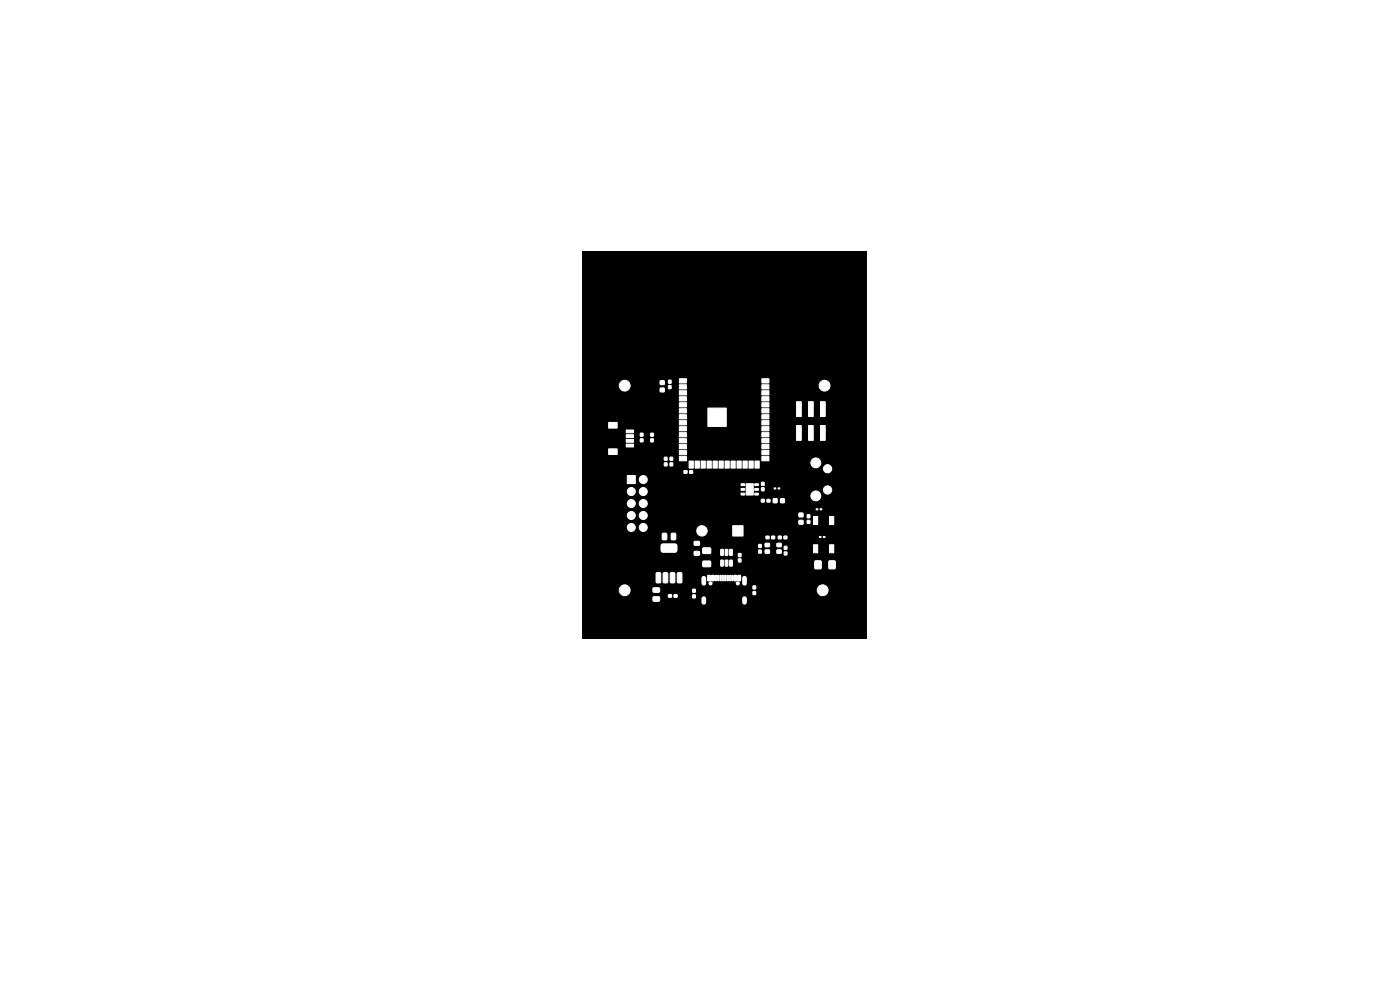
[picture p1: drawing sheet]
<svg xmlns="http://www.w3.org/2000/svg" width="297mm" height="210mm" viewBox="0 0 297 210" stroke-linecap="round" stroke-linejoin="round" font-family="sans-serif">
<path d="M123.5 53.3h60.3v82.2h-60.3z" fill="#000"/>
<g fill="#fff" stroke="#fff" stroke-width=".21">
<path d="M140.5 113.2l.7-.1 .3 .1v1.1l-.2 .2h-.6l-.2-.1z"/>
<path d="M142.4 113.2l.7-.1 .3 .1v1.1l-.2 .2h-.6l-.2-.1z"/>
<path d="M149.1 119.1l1.5-.1 .2 .2v.9l-.3 .1h-1.3l-.2-.2z"/>
<path d="M149.1 116.3l1.5-.1 .2 .2v.9l-.3 .1h-1.3l-.2-.2z"/>
<path d="M159.8 125.5h.5v.6h-.5z"/>
<path d="M159.8 124.3h.5v.6h-.5z"/>
<path d="M165.6 105.8h.8v.8h-.8z"/>
<path d="M164.1 105.8h.7v.8h-.7z"/>
<path d="M169.5 108.9h.8v.7h-.8z"/>
<path d="M169.5 110.4h.8v.8h-.8z"/>
<path d="M133.1 100.9h1.7v1.7h-1.7z"/>
<path d="M138.6 126.6h1.2l.1 .2v.6l-.2 .2-1-.1-.2-.2z"/>
<path d="M138.6 124.7h1.2l.1 .2v.6l-.2 .2-1-.1-.2-.2z"/>
<path d="M161 116.7h.5v.6h-.5z"/>
<path d="M161 115.5h.5v.6h-.5z"/>
<path d="M156.7 118.6h.5v.6h-.5z"/>
<path d="M156.7 117.4h.5v.7h-.5z"/>
<path d="M162.7 105.9h.6v.6h-.6z"/>
<path d="M161.5 105.9h.6v.6h-.6z"/>
<path d="M146.3 99.8h.6v.6h-.6z"/>
<path d="M145.1 99.8h.6v.6h-.6z"/>
<path d="M172.6 109.6h.9v1.7h-.9z"/>
<path d="M176 109.6h.9v1.7h-.9z"/>
<path d="M174 107.9h.3v.2l-.3 .1z"/>
<path d="M173.2 107.9h.3v.2l-.3 .1z"/>
<path d="M139.2 121.5h.7l.3 .1v1.8l-.2 .2-.6 .1-.2-.2z"/>
<path d="M140.7 121.5h.7l.3 .1v1.8l-.2 .2-.6 .1-.2-.2z"/>
<path d="M142.2 121.5h.7l.3 .1v1.8l-.2 .2-.6 .1-.2-.2z"/>
<path d="M143.7 121.5h.7l.3 .1v1.8l-.2 .2-.6 .1-.2-.2z"/>
<path d="M140.4 115.5l.3-.1h2.7l.2 .3v1.2l-.4 .3-2.7-.1-.3-.4z"/>
<path d="M162.3 115.3h.9v.7h-.9z"/>
<path d="M162.3 116.7h.9v.7h-.9z"/>
<path d="M164.8 116.7h.9v.7h-.9z"/>
<path d="M164.8 115.3h.9v.7h-.9z"/>
<path d="M147.3 117h1l.1 .7-.2 .1h-.8l-.2-.2z"/>
<path d="M147.3 114.9l1-.1 .1 .8-.2 .1h-.8l-.2-.2z"/>
<path d="M138.1 91.9h.5v.6h-.5z"/>
<path d="M138.1 93.1h.5v.6h-.5z"/>
<path d="M142.2 97h.5v.6h-.5z"/>
<path d="M142.2 98.2h.5v.6h-.5z"/>
<path d="M144.1 80.3h1.5v.9h-1.5z"/>
<path d="M144.1 81.6h1.5v.9h-1.5z"/>
<path d="M144.1 82.9h1.5v.9h-1.5z"/>
<path d="M144.1 84.2h1.5v.9h-1.5z"/>
<path d="M144.1 85.4h1.5v.9h-1.5z"/>
<path d="M144.1 86.7h1.5v.9h-1.5z"/>
<path d="M144.1 88h1.5v.9h-1.5z"/>
<path d="M144.1 89.2h1.5v.9h-1.5z"/>
<path d="M144.1 90.5h1.5v.9h-1.5z"/>
<path d="M144.1 91.8h1.5v.9h-1.5z"/>
<path d="M144.1 93h1.5v.9h-1.5z"/>
<path d="M144.1 94.3h1.5v.9h-1.5z"/>
<path d="M144.1 95.6h1.5v.9h-1.5z"/>
<path d="M144.1 96.9h1.5v.9h-1.5z"/>
<path d="M146.2 97.8h.9v1.5h-.9z"/>
<path d="M147.5 97.8h.9v1.5h-.9z"/>
<path d="M148.7 97.8h.9v1.5h-.9z"/>
<path d="M150 97.8h.9v1.5h-.9z"/>
<path d="M151.3 97.8h.9v1.5h-.9z"/>
<path d="M152.5 97.8h.9v1.5h-.9z"/>
<path d="M153.8 97.8h.9v1.5h-.9z"/>
<path d="M155.1 97.8h.9v1.5h-.9z"/>
<path d="M156.3 97.8h.9v1.5h-.9z"/>
<path d="M157.6 97.8h.9v1.5h-.9z"/>
<path d="M158.9 97.8h.9v1.5h-.9z"/>
<path d="M160.2 97.8h.9v1.5h-.9z"/>
<path d="M161.6 96.9h1.5v.9h-1.5z"/>
<path d="M161.6 95.6h1.5v.9h-1.5z"/>
<path d="M161.6 94.3h1.5v.9h-1.5z"/>
<path d="M161.6 93h1.5v.9h-1.5z"/>
<path d="M161.6 91.8h1.5v.9h-1.5z"/>
<path d="M161.6 90.5h1.5v.9h-1.5z"/>
<path d="M161.6 89.2h1.5v.9h-1.5z"/>
<path d="M161.6 88h1.5v.9h-1.5z"/>
<path d="M161.6 86.7h1.5v.9h-1.5z"/>
<path d="M161.6 85.4h1.5v.9h-1.5z"/>
<path d="M161.6 84.2h1.5v.9h-1.5z"/>
<path d="M161.6 82.9h1.5v.9h-1.5z"/>
<path d="M161.6 81.6h1.5v.9h-1.5z"/>
<path d="M161.6 80.3h1.5v.9h-1.5z"/>
<path d="M150.2 86.6h3.9v3.9h-3.9z"/>
<path d="M141.8 126.1h.6v.6h-.6z"/>
<path d="M143 126.1h.6v.6h-.6z"/>
<path d="M171.3 110.4h.5v.6h-.5z"/>
<path d="M171.3 109.2h.5v.6h-.5z"/>
<path d="M165.1 103.5h.3v.2h-.3z"/>
<path d="M164.2 103.5h.3l.1 .2h-.3z"/>
<path d="M157.2 102.6h.7l.1 .4h-.7z"/>
<path d="M157.2 103.6h.7l.1 .4h-.7z"/>
<path d="M157.2 104.6h.7l.1 .4h-.7z"/>
<path d="M160.1 104.6h.7l.1 .4h-.7z"/>
<path d="M160.1 103.6h.7l.1 .4h-.7z"/>
<path d="M160.1 102.6h.7l.1 .4h-.7z"/>
<path d="M158.3 102.6h1.5v2.4h-1.5z"/>
<path d="M166.4 117.1h.5v.6h-.5z"/>
<path d="M166.4 115.9h.5v.6h-.5z"/>
<path d="M141 97h.5v.6h-.5z"/>
<path d="M141 98.2h.5v.6h-.5z"/>
<path d="M155.4 111.5h2.2v2.2h-2.2z"/>
<path d="M152.9 118.8l.6 .1-.1 1.2-.5-.1z"/>
<path d="M153.9 118.8l.5 .1-.1 1.2-.5-.1z"/>
<path d="M154.8 118.8l.6 .1-.1 1.2-.5-.1z"/>
<path d="M154.8 116.6h.6l-.1 1.2-.5-.1z"/>
<path d="M153.9 116.6h.5l-.1 1.2-.5-.1z"/>
<path d="M152.9 116.6h.6l-.1 1.2-.5-.1z"/>
<path d="M141.8 80.7h.6v.6h-.6z"/>
<path d="M141.8 81.8h.6v.6h-.6z"/>
<path d="M150.2 122.1h.5l-.1 1.1-.5-.1z"/>
<path d="M151 122.1h.5l-.1 1.1-.5-.1z"/>
<path d="M152.2 122.1h.3v1.1l-.3-.1z"/>
<path d="M153.2 122.1h.3v1.1l-.3-.1z"/>
<path d="M153.7 122.1h.3v1.1l-.3-.1z"/>
<path d="M154.7 122.1h.3v1.1l-.3-.1z"/>
<path d="M155.8 122.1h.5l-.1 1.1-.5-.1z"/>
<path d="M156.6 122.1h.5l-.1 1.1-.5-.1z"/>
<path d="M155.2 122.1h.3v1.1l-.3-.1z"/>
<path d="M154.2 122.1h.3v1.1l-.3-.1z"/>
<path d="M152.7 122.1h.3v1.1l-.3-.1z"/>
<path d="M151.7 122.1h.3v1.1l-.3-.1z"/>
<path d="M175.9 119h1.3v1.6h-1.3z"/>
<path d="M172.9 119h1.3v1.6h-1.3z"/>
<path d="M147 125h.5v.6h-.5z"/>
<path d="M147 126.2h.5v.6h-.5z"/>
<path d="M140.1 80.8h.8v.8h-.8z"/>
<path d="M140.1 82.3h.8v.8h-.8z"/>
<path d="M169 90.3h1v3.1h-1z"/>
<path d="M169 85.2h1v3.2h-1z"/>
<path d="M171.5 90.3h1v3.1h-1z"/>
<path d="M171.5 85.2h1v3.2h-1z"/>
<path d="M174.1 90.3h1v3.1h-1z"/>
<path d="M174.1 85.2h1v3.2h-1z"/>
<path d="M165.1 113.7h.6v.6h-.6z"/>
<path d="M166.3 113.7h.6v.6h-.6z"/>
<path d="M163.7 113.7h.6v.6h-.6z"/>
<path d="M162.5 113.7h.6v.6h-.6z"/>
<path d="M129.1 95.2h1.8v1.2h-1.8z"/>
<path d="M129.1 89.6h1.8v1.2h-1.8z"/>
<path d="M132.8 91.2h1.6v.6h-1.6z"/>
<path d="M132.8 92.2h1.6v.6h-1.6z"/>
<path d="M132.8 93.2h1.6v.6h-1.6z"/>
<path d="M132.8 94.2h1.6v.6h-1.6z"/>
<path d="M176 115.6h.9v1.7h-.9z"/>
<path d="M172.6 115.6h.9v1.7h-.9z"/>
<path d="M161.6 102.3h.5v.7h-.5z"/>
<path d="M161.6 103.5h.5v.6h-.5z"/>
<path d="M174.7 113.8h.3v.2h-.3z"/>
<path d="M173.8 113.8h.3l.1 .2h-.3z"/>
<path d="M135.9 91.9h.5v.6h-.5z"/>
<path d="M135.9 93.1h.5v.6h-.5z"/>
<circle cx="136.5" cy="101.7" r=".85"/>
<circle cx="133.9" cy="104.3" r=".85"/>
<circle cx="136.5" cy="104.3" r=".85"/>
<circle cx="133.9" cy="106.8" r=".85"/>
<circle cx="136.5" cy="106.8" r=".85"/>
<circle cx="133.9" cy="109.4" r=".85"/>
<circle cx="136.5" cy="109.4" r=".85"/>
<circle cx="133.9" cy="111.9" r=".85"/>
<circle cx="136.5" cy="111.9" r=".85"/>
<circle cx="132.5" cy="125.2" r="1.15"/>
<circle cx="174.5" cy="125.2" r="1.15"/>
<circle cx="150.7" cy="87.8" r=".3"/>
<circle cx="150.7" cy="89.2" r=".3"/>
<circle cx="151.4" cy="87.1" r=".3"/>
<circle cx="151.4" cy="88.5" r=".3"/>
<circle cx="151.4" cy="89.9" r=".3"/>
<circle cx="152.1" cy="87.8" r=".3"/>
<circle cx="152.1" cy="89.2" r=".3"/>
<circle cx="152.8" cy="87.1" r=".3"/>
<circle cx="152.8" cy="88.5" r=".3"/>
<circle cx="152.8" cy="89.9" r=".3"/>
<circle cx="153.5" cy="87.8" r=".3"/>
<circle cx="153.5" cy="89.2" r=".3"/>
<circle cx="174.9" cy="81.8" r="1.15"/>
<circle cx="132.5" cy="81.8" r="1.15"/>
<circle cx="173.1" cy="98.2" r="1.05"/>
<circle cx="173.1" cy="105.2" r="1.05"/>
<circle cx="175.6" cy="99.4" r=".87"/>
<circle cx="175.6" cy="103.9" r=".87"/>
<circle cx="148.9" cy="112.6" r="1.1"/>
<circle cx="150.7" cy="123.8" r=".32"/>
<circle cx="156.5" cy="123.8" r=".32"/>
</g>
<path d="M149.3 122.6v1.1M149.3 127v.8M157.9 122.6v1.1M157.9 127v.8" fill="none" stroke="#fff" stroke-width="1"/>
</svg>
